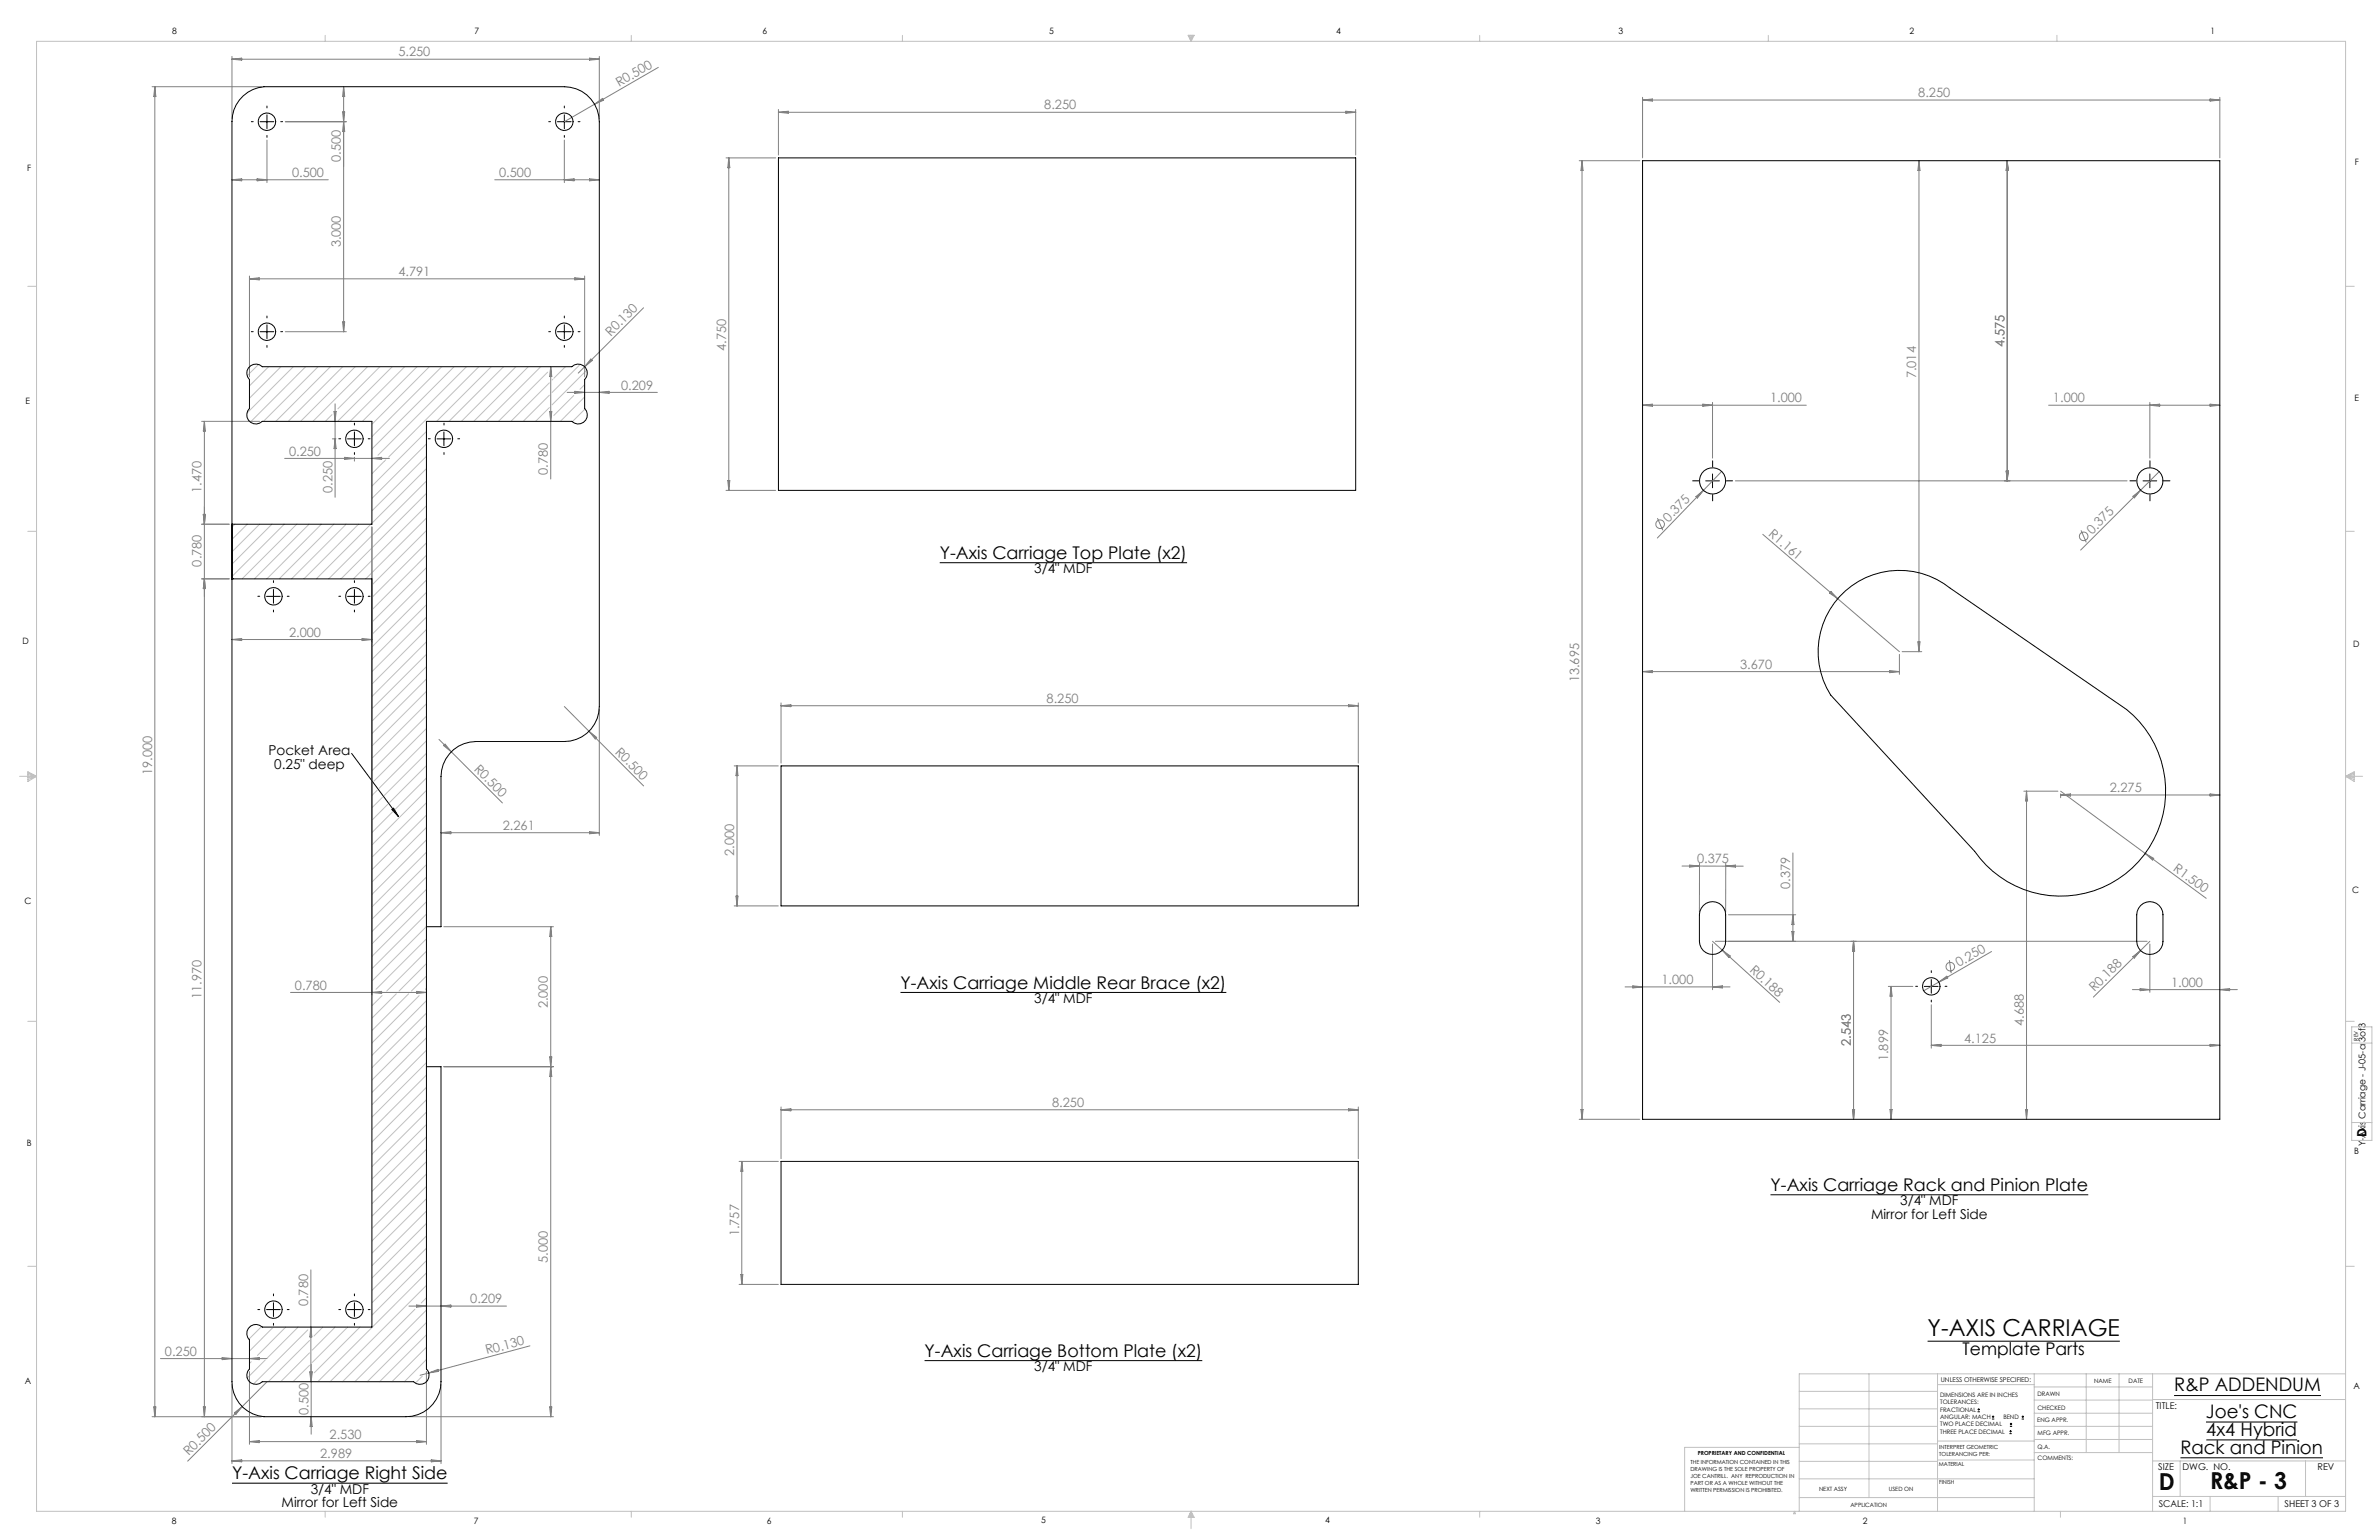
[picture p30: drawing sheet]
<svg xmlns="http://www.w3.org/2000/svg" width="864mm" height="559mm" viewBox="0 0 864 559" stroke-linecap="round" stroke-linejoin="round" font-family="sans-serif">
<defs><g id="words">
<g font-size="8.5">
<text x="699.7" y="484.8">Y-AXIS CARRIAGE</text>
<text x="783.7" y="540.7">D</text>
<text x="802.3" y="540.3">R&amp;P - 3</text>
</g>
<g font-size="6.8">
<text x="789.2" y="504.9">R&amp;P ADDENDUM</text>
<text x="800.8" y="514.5">Joe's CNC</text>
<text x="800.9" y="521">4x4 Hybrid</text>
<text x="791.5" y="527.5">Rack and Pinion</text>
</g>
<g font-size="6.3">
<text x="341.1" y="202.8">Y-Axis Carriage Top Plate (x2)</text>
<text x="326.9" y="358.7">Y-Axis Carriage Middle Rear Brace (x2)</text>
<text x="642.7" y="432.2">Y-Axis Carriage Rack and Pinion Plate</text>
<text x="712.5" y="491.6">Template Parts</text>
<text x="335.6" y="492.3">Y-Axis Carriage Bottom Plate (x2)</text>
<text x="84.2" y="536.8">Y-Axis Carriage Right Side</text>
</g>
<g font-size="4.9">
<text x="375.5" y="208.1">3/4&quot; MDF</text>
<text x="97.5" y="274.1">Pocket Area</text>
<text x="99.5" y="279.1">0.25&quot; deep</text>
<text x="375.5" y="364">3/4&quot; MDF</text>
<text x="689.8" y="437.4">3/4&quot; MDF</text>
<text x="679.2" y="442.3">Mirror for Left Side</text>
<text x="375.5" y="497.6">3/4&quot; MDF</text>
<text x="112.8" y="542.1">3/4&quot; MDF</text>
<text x="102.2" y="547">Mirror for Left Side</text>
</g>
<g font-size="4.7" fill="#808080">
<text x="144.6" y="20.4">5.250</text>
<text x="224.7" y="31.5" transform="rotate(-30 224.7 31.5)">R0.500</text>
<text x="696.3" y="35.3">8.250</text>
<text x="379.1" y="39.7">8.250</text>
<text x="123.7" y="58.8" transform="rotate(-90 123.7 58.8)">0.500</text>
<text x="106" y="64.2">0.500</text>
<text x="181.2" y="64.2">0.500</text>
<text x="123.7" y="89.8" transform="rotate(-90 123.7 89.8)">3.000</text>
<text x="144.6" y="100.1">4.791</text>
<text x="221.7" y="122.2" transform="rotate(-45 221.7 122.2)">R0.130</text>
<text x="727.6" y="125.9" transform="rotate(-90 727.6 125.9)">4.575</text>
<text x="263.6" y="127.4" transform="rotate(-90 263.6 127.4)">4.750</text>
<text x="695.6" y="137.3" transform="rotate(-90 695.6 137.3)">7.014</text>
<text x="225.5" y="141.4">0.209</text>
<text x="642.5" y="146">1.000</text>
<text x="745.3" y="146">1.000</text>
<text x="104.9" y="165.3">0.250</text>
<text x="198.9" y="172.2" transform="rotate(-90 198.9 172.2)">0.780</text>
<text x="73.2" y="178.8" transform="rotate(-90 73.2 178.8)">1.470</text>
<text x="120.6" y="178.8" transform="rotate(-90 120.6 178.8)">0.250</text>
<text x="605.7" y="189.6" transform="rotate(-46 605.7 189.6)">0.375</text>
<text x="641.8" y="194.1" transform="rotate(41 641.8 194.1)">R1.161</text>
<text x="759.4" y="194.1" transform="rotate(-45 759.4 194.1)">0.375</text>
<text x="73.2" y="205.6" transform="rotate(-90 73.2 205.6)">0.780</text>
<text x="104.9" y="231">2.000</text>
<text x="631.7" y="242.7">3.670</text>
<text x="573.3" y="247.6" transform="rotate(-90 573.3 247.6)">13.695</text>
<text x="379.9" y="255">8.250</text>
<text x="223.1" y="273.2" transform="rotate(45 223.1 273.2)">R0.500</text>
<text x="55.2" y="281.1" transform="rotate(-90 55.2 281.1)">19.000</text>
<text x="171.9" y="279.4" transform="rotate(45 171.9 279.4)">R0.500</text>
<text x="765.9" y="287.4">2.275</text>
<text x="182.5" y="301.1">2.261</text>
<text x="266.5" y="310.7" transform="rotate(-90 266.5 310.7)">2.000</text>
<text x="616" y="313.2">0.375</text>
<text x="788.7" y="315.7" transform="rotate(36 788.7 315.7)">R1.500</text>
<text x="649.9" y="322.6" transform="rotate(-90 649.9 322.6)">0.379</text>
<text x="635" y="352.3" transform="rotate(42 635 352.3)">R0.188</text>
<text x="711.1" y="351" transform="rotate(-30 711.1 351)">0.250</text>
<text x="107.1" y="359.1">0.780</text>
<text x="603.1" y="357.1">1.000</text>
<text x="760.4" y="360" transform="rotate(-45 760.4 360)">R0.188</text>
<text x="788.1" y="358.1">1.000</text>
<text x="73.2" y="362.5" transform="rotate(-90 73.2 362.5)">11.970</text>
<text x="198.9" y="365.9" transform="rotate(-90 198.9 365.9)">2.000</text>
<text x="734.7" y="372.3" transform="rotate(-90 734.7 372.3)">4.688</text>
<text x="671.8" y="379.6" transform="rotate(-90 671.8 379.6)">2.543</text>
<text x="713" y="378.3">4.125</text>
<text x="685.5" y="385.1" transform="rotate(-90 685.5 385.1)">1.899</text>
<text x="381.9" y="401.7">8.250</text>
<text x="268.3" y="448.6" transform="rotate(-90 268.3 448.6)">1.757</text>
<text x="198.9" y="458.3" transform="rotate(-90 198.9 458.3)">5.000</text>
<text x="111.8" y="474" transform="rotate(-90 111.8 474)">0.780</text>
<text x="170.7" y="472.9">0.209</text>
<text x="59.9" y="491.9">0.250</text>
<text x="176.7" y="491.5" transform="rotate(-15 176.7 491.5)">R0.130</text>
<text x="112" y="513.3" transform="rotate(-90 112 513.3)">0.500</text>
<text x="119.6" y="522.1">2.530</text>
<text x="68.6" y="528.3" transform="rotate(-45 68.6 528.3)">R0.500</text>
<text x="116.2" y="529">2.989</text>
</g>
<text font-size="4.7" x="859" y="412.4" transform="rotate(-90 859 412.4)">D</text>
<g font-size="3.4">
<text x="858.7" y="415.9" transform="rotate(-90 858.7 415.9)">Y-Axis Carriage - J-05-a 3of3</text>
<text x="782.6" y="511.2">TITLE:</text>
<text x="783.5" y="533.3">SIZE</text>
<text x="792.3" y="533.3">DWG. NO.</text>
<text x="841.3" y="533.4">REV</text>
<text x="783.6" y="546.8">SCALE: 1:1</text>
<text x="829.3" y="546.8">SHEET 3 OF 3</text>
</g>
<g font-size="3.2">
<text x="62.5" y="12.4">8</text>
<text x="172.3" y="12.3">7</text>
<text x="276.8" y="12.4">6</text>
<text x="380.9" y="12.4">5</text>
<text x="485" y="12.3">4</text>
<text x="587.5" y="12.4">3</text>
<text x="693.2" y="12.4">2</text>
<text x="802.4" y="12.4">1</text>
<text x="854.9" y="59.8">F</text>
<text x="9.9" y="62">F</text>
<text x="9.3" y="146.5">E</text>
<text x="854.7" y="145.5">E</text>
<text x="8.2" y="233.6">D</text>
<text x="854.3" y="234.9">D</text>
<text x="8.9" y="328.1">C</text>
<text x="853.9" y="324.1">C</text>
<text x="9.7" y="415.8">B</text>
<text x="854.6" y="418.6">B</text>
<text x="9" y="502">A</text>
<text x="854.3" y="503.9">A</text>
<text x="62.3" y="552.9">8</text>
<text x="172" y="552.9">7</text>
<text x="278.3" y="552.9">6</text>
<text x="377.9" y="552.8">5</text>
<text x="481" y="552.8">4</text>
<text x="579.3" y="552.8">3</text>
<text x="676.2" y="552.9">2</text>
<text x="792.4" y="552.8">1</text>
</g>
<text font-size="2.4" x="704.5" y="501.3">UNLESS OTHERWISE SPECIFIED:</text>
<g font-size="2.2">
<text x="760.2" y="501.8">NAME</text>
<text x="772.7" y="501.8">DATE</text>
<text x="704.3" y="506.9">DIMENSIONS ARE IN INCHES</text>
<text x="704.3" y="509.6">TOLERANCES:</text>
<text x="739.6" y="506.6">DRAWN</text>
<text x="704.3" y="512.2">FRACTIONAL</text>
<text x="704.3" y="514.9">ANGULAR: MACH</text>
<text x="727.2" y="514.9">BEND</text>
<text x="739.6" y="511.5">CHECKED</text>
<text x="704.3" y="517.5">TWO PLACE DECIMAL</text>
<text x="704.3" y="520.2">THREE PLACE DECIMAL</text>
<text x="739.6" y="516.1">ENG APPR.</text>
<text x="739.7" y="520.9">MFG APPR.</text>
<text x="739.6" y="525.6">Q.A.</text>
<text x="739.7" y="529.8">COMMENTS:</text>
</g>
<g font-size="2.1">
<text x="660.3" y="540.9">NEXT ASSY</text>
<text x="685.6" y="540.9">USED ON</text>
<text x="671.7" y="546.7">APPLICATION</text>
</g>
<g font-size="2">
<text x="856" y="377.7" transform="rotate(-90 856 377.7)">REV</text>
<text x="704" y="525.8">INTERPRET GEOMETRIC</text>
<text x="613.6" y="531.3">THE INFORMATION CONTAINED IN THIS</text>
<text x="613.6" y="533.9">DRAWING IS THE SOLE PROPERTY OF</text>
<text x="616.3" y="528.1">PROPRIETARY AND CONFIDENTIAL</text>
<text x="703.9" y="531.8">MATERIAL</text>
<text x="704" y="528.3">TOLERANCING PER:</text>
<text x="613.6" y="536.4">JOE CANTRILL. ANY REPRODUCTION IN</text>
<text x="613.6" y="538.9">PART OR AS A WHOLE WITHOUT THE</text>
<text x="703.9" y="538.7">FINISH</text>
<text x="613.6" y="541.4">WRITTEN PERMISSION IS PROHIBITED.</text>
</g>
</g></defs>
<g fill="none" stroke="#808080" stroke-width=".36">
<path d="M55.2 31.5h39.7M56.2 31.5l.4 3.5h-.8zM56.2 31.5v482.6M84.2 21.5l3.5-.4v.7zM84.2 20.5v22.6M84.2 21.5h133.4M124.7 31.5v88.9M124.7 31.5l.4 3.5h-.7zM214 21.1l3.6 .4-3.6 .3zM215.8 37.8l2.9-2.1 .4 .7zM217.6 20.5v22.7M239 24.4l-34.1 19.8"/>
<path d="M282.6 39.7v16.6M492.1 39.7v16.6M596.3 36.3l3.5-.4v.8zM596.3 35.3v22M596.3 36.3h209.5M802.3 35.9l3.5 .4-3.5 .4zM805.8 35.3v22M96.9 50.8v15.5M124.4 40.6l.7 7.1h-.7l.7-7.1zM125.7 44.2h-22.1M204.9 50.8v15.5M263.6 57.3h18"/>
<path d="M264.5 57.3v120.6M264.5 57.3l.4 3.6h-.7zM282.6 40.7h209.5M282.6 40.7l3.5-.3v.7zM488.6 40.4l3.5 .3-3.5 .4zM573.3 58.3h22M574.3 58.3l.4 3.5h-.8zM574.3 58.3v347.9M696.6 58.3l.4 3.5h-.8zM696.6 58.3v178.2M728.6 58.3v116.2M728.6 58.3l.4 3.5h-.7z"/>
<path d="M84.2 65.2h35M84.2 65.2l3.5-.3v.7zM93.3 64.9l3.6 .3-3.6 .4zM179.6 65.2h38M204.9 65.2l3.5-.3v.7zM214 64.9l3.6 .3-3.6 .4zM90.6 101.2l3.5-.4v.8zM90.6 100.2v36.5M90.6 101.2h121.6M124.4 116.8h.7l-.4 3.6zM208.7 100.8l3.5 .4-3.5 .4zM212.2 100.2v36.5"/>
<path d="M233.6 111.7l-23.7 23.7M103.6 120.4h22.1M199.9 133.1v40.7M199.9 133.1l.4 3.5h-.8zM214.5 130.3l.5 .5-2.8 2.3zM73.2 152.9h21M74.2 152.9v361.2M74.2 152.9l.4 3.5h-.8zM120.6 159.2h1.4M121.2 149.3h.8l-.4 3.6zM121.6 146.5v33.9M121.6 159.2l.4 3.6h-.8z"/>
<path d="M199.5 149.3h.8l-.4 3.6zM205.9 142.4h32.7M208.7 142l3.5 .4-3.5 .4zM217.6 142.4l3.5-.4v.8zM596.3 147l3.5-.4v.8zM596.3 147h59.4M618.1 146.6l3.6 .4-3.6 .4zM621.7 146v20.2M743.7 147h62.1M780.4 146v20.2M780.4 147l3.6-.4v.8zM802.3 146.6l3.5 .4-3.5 .4z"/>
<path d="M103.3 166.3h38.1M125.1 165.9l3.6 .4-3.6 .4zM128.7 165.9v1.4M135 166.3l3.5-.4v.8zM263.6 177.9h18M264.2 174.4h.7l-.4 3.5zM618.4 177.9l-16.8 17.3M625 171.1l-6.6 6.8M630 174.5h142.2M728.3 170.9h.7l-.4 3.6zM783.8 171.1l-28.5 28.5M73.2 190.2h10"/>
<path d="M73.8 186.7h.8l-.4 3.5zM135 191.2v169.9M601.7 188l1.9 4.4M615.6 180.2l2.8-2.3-2.2 2.8zM639.9 193.9l49.6 42.6M755.4 192.4l1.9 4.4M774.3 180.1l2.8-2.2-2.3 2.8zM73.2 210h10M74.2 210l.4 3.6h-.8zM664.7 214.6l2.4 2.6-2.9-2zM84.2 232.1l3.5-.4v.7zM84.2 232.1h50.8"/>
<path d="M131.4 231.7l3.6 .4-3.6 .3zM689.5 237.5v7.2M690.5 236.5h7.1M696.2 232.9h.8l-.4 3.6zM204.9 256.4l8.9 9M217.6 257.4v45.7M283.5 255.1v21.8M283.5 256.1h209.6M283.5 256.1l3.6-.4v.7zM489.5 255.7l3.6 .4-3.6 .3zM493.1 255.1v21.8M596.3 243.7h93.2"/>
<path d="M596.3 243.7l3.5-.4v.8zM685.9 243.3l3.6 .4-3.6 .4zM159.3 268.3l4.5 4.5M161 270.5l.6-.5 2.2 2.8zM163.8 272.8l18.6 18.6M213.8 265.4l19.8 19.8M213.8 265.4l2.8 2.2-.5 .5zM266.5 277.9h16M267.5 277.9v50.8M267.5 277.9l.4 3.5h-.7zM734.7 287.1h12.3M735.6 287.1v119.1"/>
<path d="M735.6 287.1l.4 3.5h-.7zM748 287.1l30.7 22.6M748 288.1v1.4M748 288.5h57.8M748 288.5l3.6-.4v.8zM802.3 288.1l3.5 .4-3.5 .4zM160.1 302.2l3.6-.4v.7zM160.1 302.2h57.5M214 301.8l3.6 .4-3.6 .3zM610.6 314.3h6.3M613.4 313.9l3.5 .4-3.5 .3zM616.9 313.3v17.6"/>
<path d="M616.9 314.3h9.6M626.5 313.3l-.1 17.6M626.5 314.3h6.3M626.5 314.3l3.5-.4v.7zM650.8 309.5v32.1M778.7 309.7l22.2 16.3M778.7 309.7l3.1 1.8-.4 .6zM161.1 336.3h39.8M199.9 336.3v177.8M199.9 336.3l.4 3.5h-.8zM266.5 328.7h16M267.2 325.2h.7l-.4 3.5z"/>
<path d="M627.5 331.9h24.4M650.5 338h.7l-.4 3.6zM650.8 331.9l.4 3.6h-.7zM151.2 359.7l3.6 .4-3.6 .4zM589.9 358.1h38.1M592.7 357.7l3.6 .4-3.6 .4zM621.7 341.6l3.5 3.2M621.7 342.5v16.6M621.7 358.1l3.5-.4v.8zM625.2 344.8l20.8 18.9M625.2 344.8l2.9 2.1-.5 .6zM672.9 341.6v64.6"/>
<path d="M672.9 341.6l.3 3.5h-.7zM685.5 357.9h8.9M686.5 357.9v48.3M686.5 357.9l.4 3.6h-.8zM703.8 356.3l-5.5 3.2M703.8 356.3l2.9-2.1 .4 .7zM707.6 348.4l.7 4.7M722.9 345.3l-19.1 11M774.1 359.1h38.1M774.2 347.1l2.8-2.2-2.2 2.8zM776.9 358.7l3.5 .4-3.5 .4zM777 344.9l-17.1 16.9"/>
<path d="M779.4 341.6h-156.7M780.4 342.5v17.6M780.4 341.6l-3.4 3.3M805.8 359.1l3.6-.4v.8zM105.4 360.1h49.4M135 360.1l3.5-.4v.8zM701.1 364.6v15.7M701.1 379.3h104.7M701.1 379.3l3.5-.3v.7zM802.3 379l3.5 .3-3.5 .4zM161.1 387.1h39.8M199.5 383.5l.8 7.1h-.8l.8-7.1z"/>
<path d="M283.5 401.7v18.7M283.5 402.7l3.6-.4v.8zM283.5 402.7h209.6M489.5 402.3l3.6 .4-3.6 .4zM493.1 401.7v18.7M573.3 406.2h22M573.9 402.6h.8l-.4 3.6zM672.5 402.6h.7l-.3 3.6zM686.1 402.6h.8l-.4 3.6zM735.3 402.6h.7l-.4 3.6zM268.3 421.4h14.2M269.3 421.4v44.7"/>
<path d="M269.3 421.4l.4 3.6h-.8zM112.9 460.8v40.6M148.4 473.9h35.5M151.2 473.5l3.6 .4-3.6 .4zM160.1 473.9l3.6-.4v.8zM268.3 466.1h14.2M268.9 462.5h.8l-.4 3.6zM58.2 493h38.7M80.6 492.6l3.6 .4-3.6 .4zM90.6 493l3.5-.4v.8zM90.6 497.7v26.4M112.6 497.8l.4 3.6 .3-3.6h-.8l.4 3.6"/>
<path d="M112.9 481.5l.3 3.6h-.7zM113 495v25.4M113.2 497.8l-.3 3.6M154.8 497.7v26.4M155.6 498.2l3.4-1.3 .2 .7zM192.4 488.4l-39.9 10.6M55.2 514.1h39.7M55.8 510.5h.8l-.4 3.6zM73.8 510.5h.8l-.4 3.6zM84.2 502.4v28.7M85.1 512.6l2.8-2.2-2.2 2.8zM96.9 501.4l-28.8 28.8"/>
<path d="M113 514.1l.3 3.5h-.7zM148.4 514.1h52.5M160.1 502.4v28.7M199.5 510.5h.8l-.4 3.6zM84.2 530.1l3.5-.4v.7zM84.2 530.1h75.9M90.6 523.1l3.5-.4v.8zM90.6 523.1h64.2M151.2 522.7l3.6 .4-3.6 .4zM156.6 529.7l3.5 .4-3.5 .3z"/>
<circle cx="602.6" cy="190.2" r="1.56"/>
<circle cx="756.4" cy="194.6" r="1.55"/>
<circle cx="708" cy="350.8" r="1.56"/>
</g>
<g fill="none" stroke="#000" stroke-width=".36">
<path d="M94.4 44.2h5M96.9 41.7v5M202.4 44.2h4.9M204.9 41.7v5M282.6 57.3h209.5v120.6h-209.5zM596.3 58.3h209.5v347.9h-209.5zM96.9 117.9v5M204.9 117.9v5M94.4 120.4h5M202.4 120.4h4.9M126.2 159.2h4.9M128.7 156.7v5"/>
<path d="M158.6 159.2h5.1M161.1 156.7v5M619.2 174.5h5M621.7 172v5M777.9 174.5h5M780.4 172v5M84.2 190.2h50.8v-37.3h-39.8a3.3 3.3 0 0 1-4.7 0 3.3 3.3 0 0 1 .1-4.7v-10.5a3.3 3.3 0 0 1 0-4.6 3.3 3.3 0 0 1 4.6 0h112.4a3.3 3.3 0 0 1 4.6 0 3.3 3.3 0 0 1 0 4.6v10.5a3.3 3.3 0 0 1 .1 4.7 3.3 3.3 0 0 1-4.7 0h-52.8v343.8a3.3 3.3 0 0 1 0 4.7 3.3 3.3 0 0 1-4.7 0h-54.9a3.3 3.3 0 0 1-4.7 0 3.3 3.3 0 0 1 .1-4.7v-10.5a3.3 3.3 0 0 1-.1-4.6 3.3 3.3 0 0 1 4.7-.1h39.8v-271.5h-50.8M84.2 210h.1M96.8 216.4h4.9M99.3 213.9v5M126.2 216.4h4.9M128.7 213.9v5"/>
<path d="M341.1 204.2h89.8M667.8 216.5a29.5 29.5 0 0 1 40.2-3l64 44a38.1 38.1 0 0 1 2 57.5 38.1 38.1 0 0 1-57.2-6.1l-52.3-56.7a29.5 29.5 0 0 1 3.3-35.7zM127.6 273.4l17.1 22.9M283.5 277.9h209.6v50.8h-209.6zM142.2 293.7l.7-.4 1.8 3zM154.8 336.3h5.3v-54.5a12.8 12.8 0 0 1 12.7-12.7h32.1a12.7 12.7 0 0 0 12.7-12.7v-212.2a12.8 12.8 0 0 0-12.7-12.7h-109.1a12.7 12.7 0 0 0-11.6 12.6v457.3a12.7 12.7 0 0 0 11.6 12.7h51.6a12.7 12.7 0 0 0 12.7-12.7v-114.3h-5.3M618.3 328.6a4.8 4.8 0 0 1 5.2-1.1 4.8 4.8 0 0 1 2.9 4.4v9.7a4.8 4.8 0 0 1-4.7 4.7 4.8 4.8 0 0 1-4.8-4.7v-9.7l.2-1.2zM777.1 328.6a4.8 4.8 0 0 1 5.1-1.1 4.8 4.8 0 0 1 3 4.4v9.7a4.8 4.8 0 0 1-4.8 4.7 4.8 4.8 0 0 1-4.7-4.7v-9.7l.1-1.2zM698.6 357.9h4.9M701.1 355.4v5M326.9 360.1h118.3M283.5 421.4h209.6v44.7h-209.6z"/>
<path d="M642.7 433.5h115.4M96.8 475.2h4.9M99.3 472.7v5M126.2 475.2h4.9M128.7 472.7v5M335.6 493.7h100.8M699.7 486.7h69.8M717.9 512.3h.8M717.9 511.4h.8M718.3 511v.8M723.1 514.9h.8M723.1 514.1h.8"/>
<path d="M723.5 513.6v.9M729.4 519.4h.9M729.6 517.6h.8M729.6 516.7h.8M729.9 518.9v.9M730 516.3v.8M733.9 514.9h.8M733.9 514.1h.8M734.3 513.6v.9M789.2 506.4h53.3M800.8 516h33.2M84.2 538.2h78.3"/>
<path d="M729.4 520.2h.9M791.5 529h51.8M800.9 522.5h33"/>
<circle cx="96.9" cy="44.2" r="3.2"/>
<circle cx="204.9" cy="44.2" r="3.2"/>
<circle cx="96.9" cy="120.4" r="3.2"/>
<circle cx="204.9" cy="120.4" r="3.2"/>
<circle cx="128.7" cy="159.2" r="3.2"/>
<circle cx="161.1" cy="159.2" r="3.2"/>
<circle cx="621.7" cy="174.5" r="4.8"/>
<circle cx="780.4" cy="174.5" r="4.8"/>
<circle cx="99.3" cy="216.4" r="3.2"/>
<circle cx="128.7" cy="216.4" r="3.2"/>
<circle cx="701.1" cy="357.9" r="3.2"/>
<circle cx="99.3" cy="475.2" r="3.2"/>
<circle cx="128.7" cy="475.2" r="3.2"/>
</g>
<g fill="none" stroke="#000" stroke-width=".36" stroke-dasharray="15.2 1.3 1.3 1.3">
<path d="M96.9 39.2v-.7M204.9 39.2v-.7M91.9 44.2h-.7M96.9 49.2v.6M101.9 44.2h.7M199.9 44.2h-.7M204.9 49.2v.6M209.9 44.2h.6M96.9 115.4v-.7M204.9 115.4v-.7M91.9 120.4h-.7M96.9 125.4v.6"/>
<path d="M101.9 120.4h.7M199.9 120.4h-.7M204.9 125.4v.6M209.9 120.4h.6M123.7 159.2h-.7M128.7 154.2v-.7M133.7 159.2h.6M156.2 159.2h-.7M161.2 154.2v-.7M166.2 159.2h.6M128.7 164.2v.7M161.2 164.2v.7"/>
<path d="M616.7 174.5h-2.3M621.7 169.5v-2.3M621.7 179.5v2.2M626.7 174.5h2.3M775.4 174.5h-2.2M780.4 169.5v-2.3M780.4 179.5v2.2M785.4 174.5h2.3M94.3 216.4h-.7M99.3 211.4v-.7M104.3 216.4h.7M123.7 216.4h-.7"/>
<path d="M128.7 211.4v-.7M133.7 216.4h.6M99.3 221.4v.6M128.7 221.4v.6M696.1 357.9h-.7M701.1 352.9v-.7M706.1 357.9h.7M701.1 362.9v.7M94.3 475.2h-.7M99.3 470.2v-.7M104.3 475.2h.7M123.7 475.2h-.7"/>
<path d="M128.7 470.2v-.7M133.7 475.2h.6M99.3 480.2v.7M128.7 480.2v.7"/>
</g>
<g fill="none" stroke="#c0c0c0" stroke-width=".36">
<path d="M13.3 15h838.2v533.4h-838.2zM118 12.8v2.2M229.2 12.8v2.2M327.6 12.8v2.2M431.3 12.8h2.2l-1.1 2.2zM431.5 12.8l.9 2.2M432 12.8l.4 2.2M432.7 12.8l-.3 2.2M433 12.8l-.6 2.2M537.1 12.8v2.2M641.9 12.8v2.2M746.7 12.8v2.2"/>
<path d="M10.1 103.9h3.2M851.5 103.9h3.1M93.8 132.3l-4.1 4M97.5 133.1l-6.9 6.9M102 133.1l-11.4 11.4M106.5 133.1l-16.9 16.8M110.9 133.1l-20 20.1M115.5 133.1l-19.9 19.8M119.9 133.1l-19.8 19.8M124.4 133.1l-19.8 19.8M128.9 133.1l-19.8 19.8M133.4 133.1l-19.8 19.8"/>
<path d="M137.9 133.1l-15.2 15.2M142.4 133.1l-19.6 19.6M146.9 133.1l-19.8 19.8M151.4 133.1l-19.8 19.8M155.9 133.1l-20.9 20.9M160.3 133.1l-25.3 25.3M164.9 133.1l-29.9 29.8M169.3 133.1l-32.1 32.1M173.8 133.1l-32.7 32.7M178.3 133.1l-19.8 19.8M182.8 133.1l-19.8 19.8M187.3 133.1l-19.8 19.8"/>
<path d="M191.8 133.1l-19.8 19.8M196.3 133.1l-19.8 19.8M198.8 135l-17.9 17.9M199.4 138.9l-13.9 14M200.7 137.6l-.3 .3M205.2 133.1l-4.2 4.2M210.6 132.2l-10.2 10.2M212.2 139.6l-1.7 1.7M213 134.3l-12.6 12.6M120.5 150.5l-2.4 2.4M154.8 156.6l-19.8 19.8M198.8 148.5l-4.4 4.4"/>
<path d="M199.4 143.4l-9.5 9.5M199.4 147.9l-.4 .4M208.3 143.5l-7.3 7.2M212.2 144l-8.8 8.9M212.4 148.4l-4.6 4.6M139.4 167.5l-4.4 4.4M140.1 166.8l-.5 .6M154.8 161.1l-19.8 19.8M154.8 165.6l-19.8 19.8M154.8 170l-19.8 19.9M154.8 174.6l-35.5 35.4M154.8 179l-31 31"/>
<path d="M10.1 192.8h3.2M85.2 190.2l-1 1M89.7 190.2l-5.5 5.5M94.2 190.2l-10 10M98.7 190.2l-14.5 14.5M103.2 190.2l-19 19M107.7 190.2l-19.8 19.8M112.2 190.2l-19.8 19.8M116.7 190.2l-19.8 19.8M121.2 190.2l-19.8 19.8M125.7 190.2l-19.9 19.8M130.1 190.2l-19.8 19.8"/>
<path d="M134.6 190.2l-19.8 19.8M154.8 183.5l-26.5 26.5M154.8 188l-22 22M154.8 192.5l-19.8 19.8M154.8 197l-19.8 19.8M851.5 192.8h3.1M154.8 201.5l-19.8 19.8M154.8 206l-19.8 19.8M154.8 210.5l-19.8 19.8M154.8 214.9l-19.8 19.9M154.8 219.4l-19.8 19.9M154.8 223.9l-19.8 19.8"/>
<path d="M154.8 228.4l-19.8 19.8M154.8 232.9l-19.8 19.8M154.8 237.4l-19.8 19.8M154.8 241.9l-19.8 19.8M154.8 246.4l-19.8 19.8M154.8 250.9l-19.8 19.8M154.8 255.4l-19.8 19.8M154.8 259.9l-19.8 19.8M154.8 264.3l-19.1 19.2M154.8 268.8l-17.2 17.3M154.8 273.3l-15.3 15.3M154.8 277.8l-13.4 13.4"/>
<path d="M7.1 281.7h6.2M10.1 280l3.2 1.7-3.2 1.9zM10.1 280.5l3.2 1.2M10.1 281.1l3.2 .6M13.3 281.7l-3.2 1.2M13.3 281.7l-3.2 .5M136.9 286.8l-1.9 1.8M138.8 289.3l-3.8 3.8M140.7 291.9l-5.7 5.7M142.6 294.5l-7.6 7.6M154.8 282.3l-11.4 11.5M154.8 286.8l-19.8 19.8"/>
<path d="M154.8 291.3l-19.8 19.8M154.8 295.8l-19.8 19.8M851.5 281.7h6.1M851.5 281.7l3.1 .5M851.5 281.7l3.1 1.2M851.5 281.7l3.1-1.7v3.6zM854.6 281.1l-3.1 .6M854.6 280.5l-3.1 1.2M154.8 300.2l-19.8 19.9M154.8 304.8l-19.8 19.8M154.8 309.2l-19.8 19.9M154.8 313.7l-19.8 19.9"/>
<path d="M154.8 318.2l-19.8 19.8M154.8 322.7l-19.8 19.8M154.8 327.2l-19.8 19.8M154.8 331.7l-19.8 19.8M154.8 336.2l-19.8 19.8M154.8 340.7l-18.3 18.3M154.8 345.2l-14.4 14.4M154.8 349.6l-9.9 10M154.8 354.2l-5.5 5.4M154.8 358.6l-.4 .4M10.1 370.6h3.2M138.7 361.2l-3.7 3.8"/>
<path d="M143.9 360.6l-8.9 8.9M148.3 360.6l-13.3 13.3M152.2 361.2l-17.2 17.3M154.8 363.1l-19.8 19.8M154.8 367.6l-19.8 19.8M154.8 372.1l-19.8 19.8M154.8 376.6l-19.8 19.8M851.5 370.6h3.1M853.7 372.6h7.3v41.2h-7.3zM853.7 378.5h7.3M154.8 381.1l-19.8 19.8M154.8 385.6l-19.8 19.8"/>
<path d="M154.8 390.1l-19.8 19.8M154.8 394.5l-19.8 19.9M154.8 399.1l-19.8 19.8M154.8 403.5l-19.8 19.8M154.8 408l-19.8 19.8M154.8 412.5l-19.8 19.8M154.8 417l-19.8 19.8M853.7 407.3h7.3M154.8 421.5l-19.8 19.8M154.8 426l-19.8 19.8M154.8 430.5l-19.8 19.8M154.8 435l-19.8 19.8"/>
<path d="M154.8 439.5l-19.8 19.8M10.1 459.5h3.2M154.8 443.9l-19.8 19.9M154.8 448.5l-19.8 19.7M154.8 452.9l-19.8 19.9M154.8 457.4l-19.8 19.8M851.5 459.5h3.1M150.6 475.1l-26.3 26.3M154.8 461.9l-39.4 39.5M154.8 466.4l-35 35M154.8 470.9l-1.9 1.9M154.8 475.4l-26 26"/>
<path d="M154.8 479.9l-21.5 21.5M91.2 494.1l-.6 .6M95 481.3l-4.7 4.7M96.3 493.5l-6.6 6.5M99.2 481.5l-8.6 8.8M103.7 481.5l-10.2 10.3M108.2 481.5l-11.3 11.4M111.7 482.6l-19.7 19.6M112.4 486.4l-15 15M112.4 490.9l-10.5 10.5M112.4 495.4l-6 6M117.2 481.5l-3.2 3.3"/>
<path d="M121.7 481.5l-8.4 8.4M126.2 481.5l-12.9 12.9M130.7 481.5l-16.6 16.6M153.3 499.3l-2.5 2.6M154.8 484.4l-17 17M154.8 488.8l-12.5 12.6M154.8 493.3l-8 8.1M155 497.6l-.3 .3M678.5 498.5v44.9M703.3 498.5v49.9M738.4 498.5v49.9M757.3 498.5v28.6"/>
<path d="M769.2 498.5v28.6M781.4 498.5v49.9M851.5 498.5h-198.4v49.9M653.1 517.6h50.2M653.1 511.2h50.2M653.1 504.9h50.2M703.3 502.4h35.1M738.4 512.8h43M738.4 508h43M738.4 503.3h43M738.4 517.6h43M781.4 507.8h70.1"/>
<path d="M653.1 536.6h85.3M653.1 530.3h50.2M653.1 523.9h50.2M653.1 525.2h-41.6v23.2M703.3 529.8h35.1M703.3 522.9h35.1M738.4 527.1h43M738.4 522.3h43M781.4 530.1h70.1M791.4 530.1v12.9M836.9 530.1v12.9M118 548.4v2.1"/>
<path d="M229.2 548.4v2.1M327.6 548.4v2.1M432.4 548.4v6.3M432.4 548.4l1.1 2.2h-2.2zM432.4 548.4l.6 2.2M432.4 548.4l-.9 2.2M432.4 548.4l-.4 2.2M432.4 548.4l.3 2.2M537.1 548.4v2.1M651.4 548.4l.4 .9h-.7zM653.1 543.4h85.3M748 548.4v2.1"/>
<path d="M781.4 543h70.1M802.3 543v5.4M827 543v5.4"/>
</g>
<path d="M142.2 293.7l.7-.4 1.8 3z" fill="#000"/>
<use href="#words"/>
</svg>
